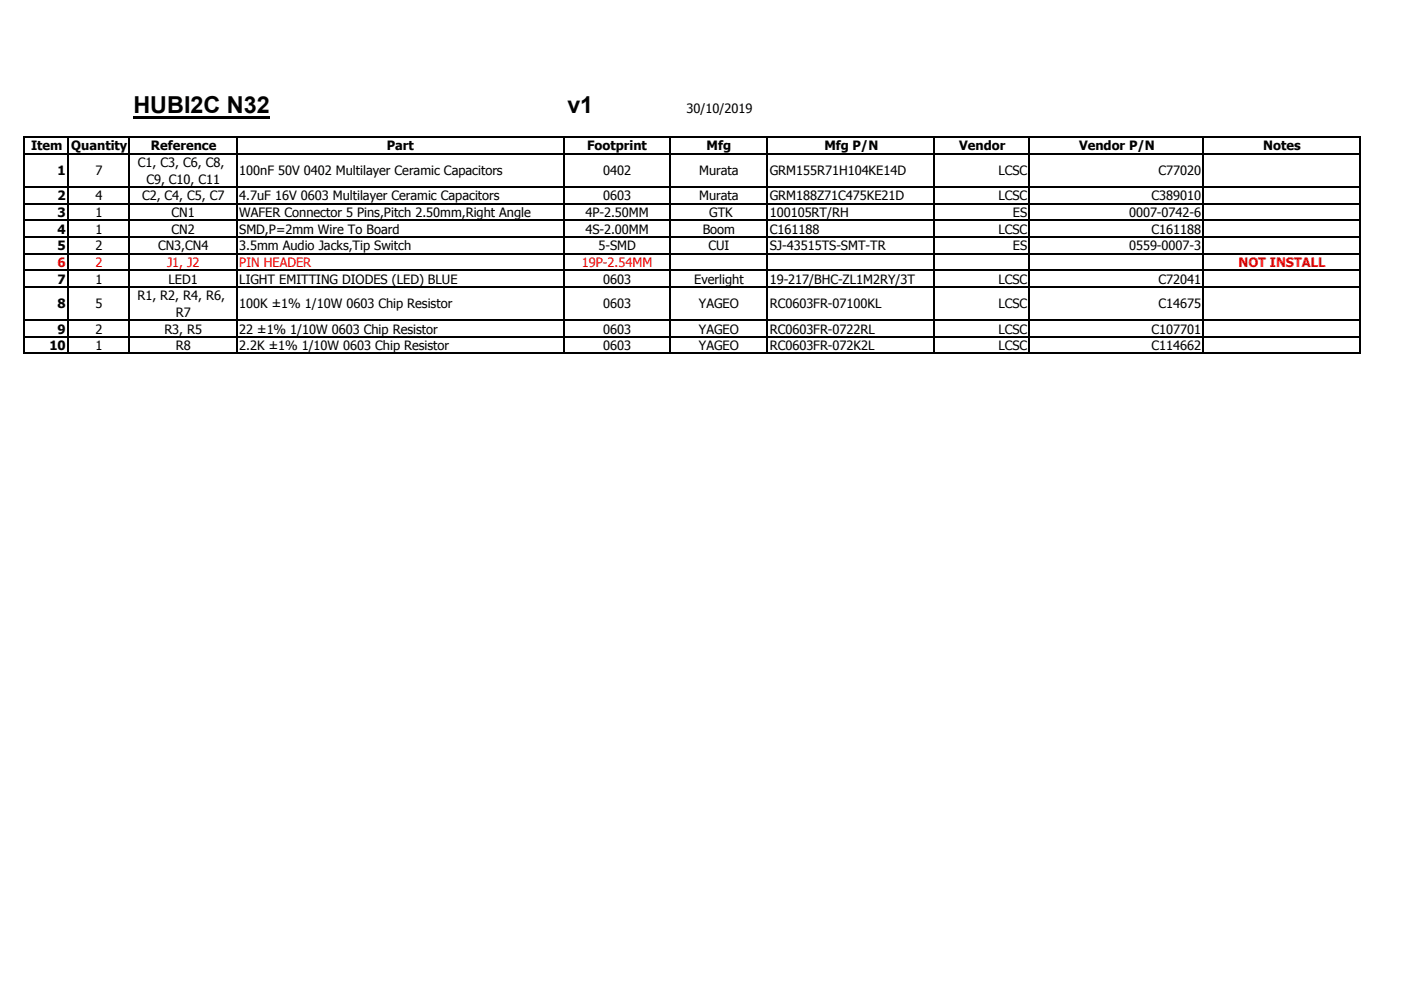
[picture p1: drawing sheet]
<svg xmlns="http://www.w3.org/2000/svg" width="297mm" height="210mm" viewBox="0 0 297 210" stroke-linecap="round" stroke-linejoin="round" font-family="sans-serif">
<defs><g id="words">
<g font-size="4.9">
<text x="28.3" y="24">HUBI2C N32</text>
<text x="120.3" y="24">v1</text>
</g>
<g font-size="2.7">
<text x="145.6" y="24">30/10/2019</text>
<text x="6.6" y="31.9">Item</text>
<text x="15.1" y="31.9">Quantity</text>
<text x="29.2" y="35.4">C1, C3, C6, C8,</text>
<text x="32" y="31.9">Reference</text>
<text x="82" y="31.9">Part</text>
<text x="124.5" y="31.9">Footprint</text>
<text x="149.8" y="31.9">Mfg</text>
<text x="174.8" y="31.9">Mfg P/N</text>
<text x="203.4" y="31.9">Vendor</text>
<text x="228.8" y="31.9">Vendor P/N</text>
<text x="267.8" y="31.9">Notes</text>
<text x="12.2" y="37.2">1</text>
<text x="20.2" y="37.2">7</text>
<text x="31" y="39">C9, C10, C11</text>
<text x="50.7" y="37.2">100nF 50V 0402 Multilayer Ceramic Capacitors</text>
<text x="127.9" y="37.2">0402</text>
<text x="148.3" y="37.2">Murata</text>
<text x="163.2" y="37.2">GRM155R71H104KE14D</text>
<text x="211.7" y="37.2">LCSC</text>
<text x="245.6" y="37.2">C77020</text>
<text x="12.2" y="42.5">2</text>
<text x="12.2" y="46">3</text>
<text x="20.2" y="42.5">4</text>
<text x="20.2" y="46">1</text>
<text x="30.1" y="42.5">C2, C4, C5, C7</text>
<text x="36.4" y="46">CN1</text>
<text x="50.7" y="42.5">4.7uF 16V 0603 Multilayer Ceramic Capacitors</text>
<text x="50.7" y="46">WAFER Connector 5 Pins,Pitch 2.50mm,Right Angle</text>
<text x="124.1" y="46">4P-2.50MM</text>
<text x="127.9" y="42.5">0603</text>
<text x="148.3" y="42.5">Murata</text>
<text x="150.4" y="46">GTK</text>
<text x="163.2" y="42.5">GRM188Z71C475KE21D</text>
<text x="163.2" y="46">100105RT/RH</text>
<text x="211.7" y="42.5">LCSC</text>
<text x="214.8" y="46">ES</text>
<text x="239.4" y="46">0007-0742-6</text>
<text x="244.1" y="42.5">C389010</text>
<text x="12.2" y="49.6">4</text>
<text x="12.2" y="53.1">5</text>
<text x="20.2" y="49.6">1</text>
<text x="20.2" y="53.1">2</text>
<text x="33.5" y="53.1">CN3,CN4</text>
<text x="36.4" y="49.6">CN2</text>
<text x="50.7" y="49.6">SMD,P=2mm Wire To Board</text>
<text x="50.7" y="53.1">3.5mm Audio Jacks,Tip Switch</text>
<text x="124.1" y="49.6">4S-2.00MM</text>
<text x="126.9" y="53.1">5-SMD</text>
<text x="149" y="49.6">Boom</text>
<text x="150.2" y="53.1">CUI</text>
<text x="163.2" y="49.6">C161188</text>
<text x="163.2" y="53.1">SJ-43515TS-SMT-TR</text>
<text x="211.7" y="49.6">LCSC</text>
<text x="214.8" y="53.1">ES</text>
<text x="239.4" y="53.1">0559-0007-3</text>
<text x="244.1" y="49.6">C161188</text>
<text x="12.2" y="60.1">7</text>
<text x="12.2" y="65.4">8</text>
<text x="20.2" y="60.1">1</text>
<text x="20.2" y="65.4">5</text>
<text x="29.1" y="63.7">R1, R2, R4, R6,</text>
<text x="35.7" y="60.1">LED1</text>
<text x="50.7" y="60.1">LIGHT EMITTING DIODES (LED) BLUE</text>
<text x="50.7" y="65.4">100K ±1% 1/10W 0603 Chip Resistor</text>
<text x="127.9" y="60.1">0603</text>
<text x="127.9" y="65.4">0603</text>
<text x="147.2" y="60.1">Everlight</text>
<text x="148.2" y="65.4">YAGEO</text>
<text x="163.2" y="60.1">19-217/BHC-ZL1M2RY/3T</text>
<text x="163.2" y="65.4">RC0603FR-07100KL</text>
<text x="211.7" y="60.1">LCSC</text>
<text x="211.7" y="65.4">LCSC</text>
<text x="245.6" y="60.1">C72041</text>
<text x="245.6" y="65.4">C14675</text>
<text x="12.2" y="70.7">9</text>
<text x="20.2" y="70.7">2</text>
<text x="34.8" y="70.7">R3, R5</text>
<text x="37.3" y="67.2">R7</text>
<text x="50.7" y="70.7">22 ±1% 1/10W 0603 Chip Resistor</text>
<text x="127.9" y="70.7">0603</text>
<text x="148.2" y="70.7">YAGEO</text>
<text x="163.2" y="70.7">RC0603FR-0722RL</text>
<text x="211.7" y="70.7">LCSC</text>
<text x="244.1" y="70.7">C107701</text>
<text x="10.5" y="74.2">10</text>
<text x="20.2" y="74.2">1</text>
<text x="37.3" y="74.2">R8</text>
<text x="50.7" y="74.2">2.2K ±1% 1/10W 0603 Chip Resistor</text>
<text x="127.9" y="74.2">0603</text>
<text x="148.2" y="74.2">YAGEO</text>
<text x="163.2" y="74.2">RC0603FR-072K2L</text>
<text x="211.7" y="74.2">LCSC</text>
<text x="244.1" y="74.2">C114662</text>
</g>
<g font-size="2.7" fill="#f00">
<text x="12.2" y="56.6">6</text>
<text x="20.2" y="56.6">2</text>
<text x="35.4" y="56.6">J1, J2</text>
<text x="50.7" y="56.6">PIN HEADER</text>
<text x="123.4" y="56.6">19P-2.54MM</text>
<text x="262.6" y="56.6">NOT INSTALL</text>
</g>
</g></defs>
<path d="M28.3 24.6h28.9v.5h-28.9z" fill="#000"/>
<g fill="none" stroke="#000" stroke-width=".24">
<path d="M5.2 29v46M5.3 29.1h283.1M5.3 32.6h283.1M5.3 39.7h283.1M14.5 29.2v45.8M27.4 29.2v45.8M50.2 29.2v45.8M119.5 29.2v45.8M142.1 29.2v45.8M162.7 29.2v45.8M198.1 29.2v45.8M218.2 29.2v45.8"/>
<path d="M255.1 29.2v45.8M288.3 29.2v45.8M5.3 43.2h283.1M5.3 46.7h283.1M5.3 50.2h283.1M5.3 53.8h283.1M5.3 57.3h283.1M5.3 60.8h283.1M5.3 67.9h283.1M5.3 71.4h283.1M5.3 74.9h283.1"/>
</g>
<use href="#words"/>
</svg>
